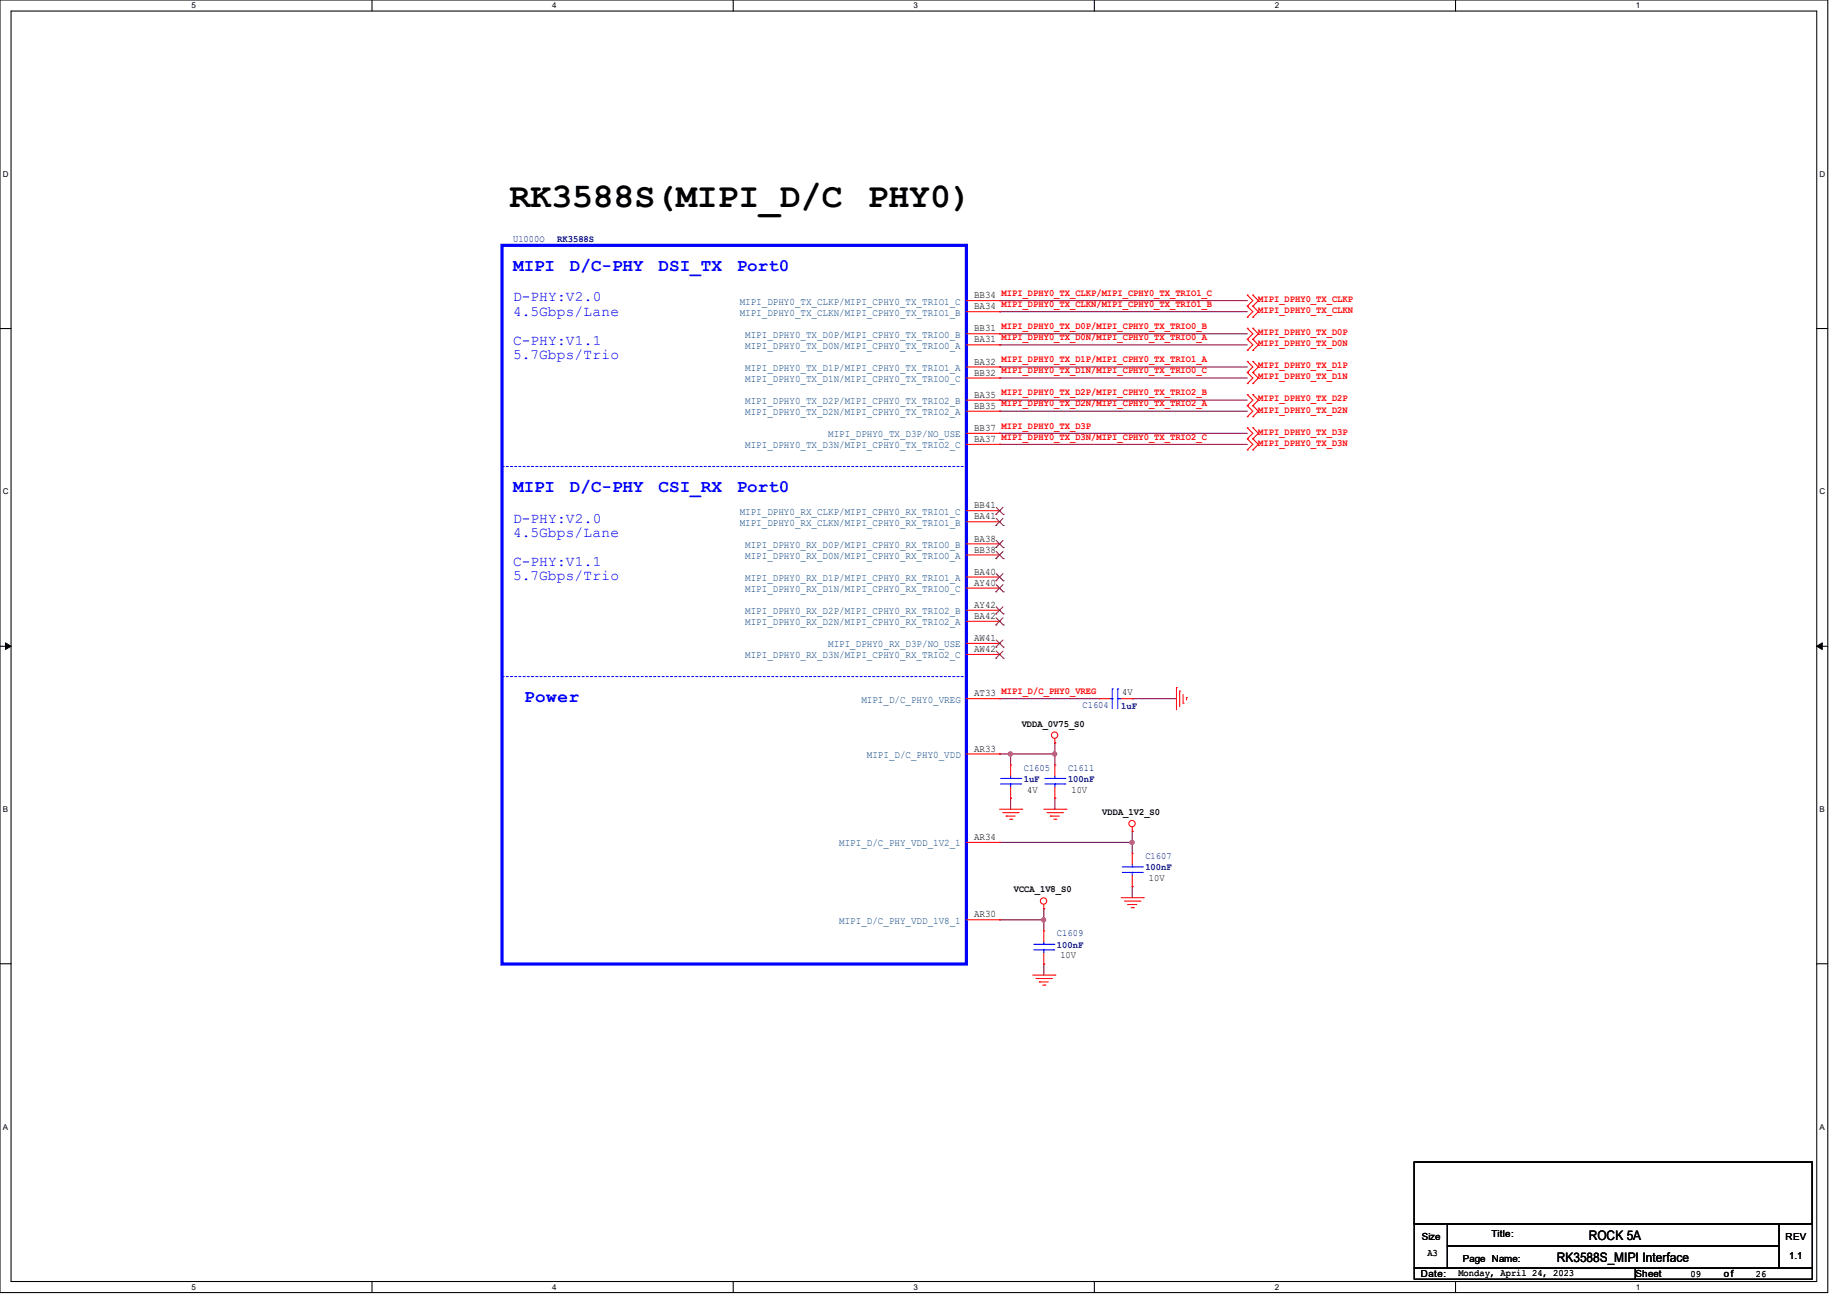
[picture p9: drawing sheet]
<svg xmlns="http://www.w3.org/2000/svg" width="297mm" height="210mm" viewBox="0 0 297 210" stroke-linecap="round" stroke-linejoin="round" font-family="sans-serif">
<defs><g id="words">
<g font-size="5.6">
<text x="82" y="33.3">RK3588S(MIPI_D/C</text>
<text x="139.5" y="33.3">PHY0)</text>
</g>
<g font-size="2.8" fill="#00f">
<text x="82.5" y="43.6">MIPI</text>
<text x="91.6" y="43.6">D/C-PHY</text>
<text x="105.9" y="43.6">DSI_TX</text>
<text x="118.5" y="43.6">Port0</text>
<text x="82.5" y="79.2">MIPI</text>
<text x="91.6" y="79.2">D/C-PHY</text>
<text x="105.9" y="79.2">CSI_RX</text>
<text x="118.5" y="79.2">Port0</text>
<text x="84.3" y="112.9">Power</text>
</g>
<g font-size="2.3" fill="#00f">
<text x="82.5" y="48.5">D-PHY:V2.0</text>
<text x="82.5" y="50.8">4.5Gbps/Lane</text>
<text x="82.5" y="55.5">C-PHY:V1.1</text>
<text x="82.5" y="57.8">5.7Gbps/Trio</text>
<text x="82.5" y="84">D-PHY:V2.0</text>
<text x="82.5" y="86.4">4.5Gbps/Lane</text>
<text x="82.5" y="91">C-PHY:V1.1</text>
<text x="82.5" y="93.3">5.7Gbps/Trio</text>
</g>
<g font-size="2.1">
<text x="250.4" y="202.9">RK3588S_MIPI Interface</text>
<text x="255.5" y="199.5">ROCK 5A</text>
</g>
<g font-size="1.6" fill="#000080">
<text x="82.5" y="38.9">U1000O</text>
<text x="89.6" y="38.9">RK3588S</text>
<text x="174.1" y="113.8">C1604</text>
<text x="180.3" y="114">1uF</text>
<text x="164.6" y="123.9">C1605</text>
<text x="164.6" y="125.7">1uF</text>
<text x="171.7" y="123.9">C1611</text>
<text x="171.7" y="125.7">100nF</text>
<text x="184.2" y="138.1">C1607</text>
<text x="184.2" y="140">100nF</text>
<text x="170" y="150.6">C1609</text>
<text x="170" y="152.4">100nF</text>
</g>
<g font-size="1.6">
<text x="156.6" y="48">BB34 MIPI_DPHY0_TX_CLKP/MIPI_CPHY0_TX_TRIO1_C</text>
<text x="156.6" y="49.7">BA34 MIPI_DPHY0_TX_CLKN/MIPI_CPHY0_TX_TRIO1_B</text>
<text x="156.6" y="53.3">BB31 MIPI_DPHY0_TX_D0P/MIPI_CPHY0_TX_TRIO0_B</text>
<text x="156.6" y="55.1">BA31 MIPI_DPHY0_TX_D0N/MIPI_CPHY0_TX_TRIO0_A</text>
<text x="156.6" y="58.6">BA32 MIPI_DPHY0_TX_D1P/MIPI_CPHY0_TX_TRIO1_A</text>
<text x="156.6" y="60.4">BB32 MIPI_DPHY0_TX_D1N/MIPI_CPHY0_TX_TRIO0_C</text>
<text x="156.6" y="64">BA35 MIPI_DPHY0_TX_D2P/MIPI_CPHY0_TX_TRIO2_B</text>
<text x="156.6" y="65.7">BB35 MIPI_DPHY0_TX_D2N/MIPI_CPHY0_TX_TRIO2_A</text>
<text x="156.6" y="69.3">BB37 MIPI_DPHY0_TX_D3P</text>
<text x="156.6" y="71.1">BA37 MIPI_DPHY0_TX_D3N/MIPI_CPHY0_TX_TRIO2_C</text>
<text x="156.6" y="81.7">BB41</text>
<text x="156.6" y="83.5">BA41</text>
<text x="156.6" y="87.1">BA38</text>
<text x="156.6" y="88.9">BB38</text>
<text x="156.6" y="92.4">BA40</text>
<text x="156.6" y="94.2">AY40</text>
<text x="156.6" y="97.7">AY42</text>
<text x="156.6" y="99.5">BA42</text>
<text x="156.6" y="103.1">AW41</text>
<text x="156.6" y="104.9">AW42</text>
<text x="156.6" y="112">AT33 MIPI_D/C_PHY0_VREG</text>
<text x="180.5" y="111.8">4V</text>
<text x="164.3" y="116.8">VDDA_0V75_S0</text>
<text x="156.6" y="120.9">AR33</text>
<text x="165.2" y="127.5">4V</text>
<text x="172.3" y="127.5">10V</text>
<text x="177.2" y="131.1">VDDA_1V2_S0</text>
<text x="156.6" y="135.1">AR34</text>
<text x="163" y="143.5">VCCA_1V8_S0</text>
<text x="184.7" y="141.7">10V</text>
<text x="156.6" y="147.5">AR30</text>
<text x="170.5" y="154.1">10V</text>
<text x="228.6" y="199.3">Size</text>
<text x="229.5" y="202">A3</text>
<text x="235.2" y="202.9">Page Name:</text>
<text x="239.9" y="199">Title:</text>
<text x="287.1" y="199.3">REV</text>
<text x="287.7" y="202.5">1.1</text>
<text x="228.5" y="205.4">Date:</text>
<text x="234.5" y="205.1">Monday, April 24, 2023</text>
<text x="263" y="205.4">Sheet</text>
<text x="271.9" y="205.4">09</text>
<text x="277.2" y="205.4">o f</text>
<text x="282.4" y="205.4">26</text>
</g>
<g font-size="1.6" fill="#004080">
<text x="119" y="49">MIPI_DPHY0_TX_CLKP/MIPI_CPHY0_TX_TRIO1_C</text>
<text x="119" y="50.8">MIPI_DPHY0_TX_CLKN/MIPI_CPHY0_TX_TRIO1_B</text>
<text x="119.8" y="54.3">MIPI_DPHY0_TX_D0P/MIPI_CPHY0_TX_TRIO0_B</text>
<text x="119.8" y="56.1">MIPI_DPHY0_TX_D0N/MIPI_CPHY0_TX_TRIO0_A</text>
<text x="119.8" y="59.6">MIPI_DPHY0_TX_D1P/MIPI_CPHY0_TX_TRIO1_A</text>
<text x="119.8" y="61.4">MIPI_DPHY0_TX_D1N/MIPI_CPHY0_TX_TRIO0_C</text>
<text x="119.8" y="65">MIPI_DPHY0_TX_D2P/MIPI_CPHY0_TX_TRIO2_B</text>
<text x="119.8" y="66.8">MIPI_DPHY0_TX_D2N/MIPI_CPHY0_TX_TRIO2_A</text>
<text x="133.2" y="70.3">MIPI_DPHY0_TX_D3P/NO_USE</text>
<text x="119.8" y="72.1">MIPI_DPHY0_TX_D3N/MIPI_CPHY0_TX_TRIO2_C</text>
<text x="119" y="82.8">MIPI_DPHY0_RX_CLKP/MIPI_CPHY0_RX_TRIO1_C</text>
<text x="119" y="84.5">MIPI_DPHY0_RX_CLKN/MIPI_CPHY0_RX_TRIO1_B</text>
<text x="119.8" y="88.1">MIPI_DPHY0_RX_D0P/MIPI_CPHY0_RX_TRIO0_B</text>
<text x="119.8" y="89.9">MIPI_DPHY0_RX_D0N/MIPI_CPHY0_RX_TRIO0_A</text>
<text x="119.8" y="93.4">MIPI_DPHY0_RX_D1P/MIPI_CPHY0_RX_TRIO1_A</text>
<text x="119.8" y="95.2">MIPI_DPHY0_RX_D1N/MIPI_CPHY0_RX_TRIO0_C</text>
<text x="119.8" y="98.8">MIPI_DPHY0_RX_D2P/MIPI_CPHY0_RX_TRIO2_B</text>
<text x="119.8" y="100.5">MIPI_DPHY0_RX_D2N/MIPI_CPHY0_RX_TRIO2_A</text>
<text x="119.8" y="105.9">MIPI_DPHY0_RX_D3N/MIPI_CPHY0_RX_TRIO2_C</text>
<text x="133.2" y="104.1">MIPI_DPHY0_RX_D3P/NO_USE</text>
<text x="138.5" y="113">MIPI_D/C_PHY0_VREG</text>
<text x="139.4" y="121.9">MIPI_D/C_PHY0_VDD</text>
<text x="135" y="136.1">MIPI_D/C_PHY_VDD_1V2_1</text>
<text x="135" y="148.6">MIPI_D/C_PHY_VDD_1V8_1</text>
</g>
<g font-size="1.6" fill="#f00">
<text x="202.3" y="53.9">MIPI_DPHY0_TX_D0P</text>
<text x="202.3" y="50.3">MIPI_DPHY0_TX_CLKN</text>
<text x="202.3" y="48.6">MIPI_DPHY0_TX_CLKP</text>
<text x="202.3" y="55.7">MIPI_DPHY0_TX_D0N</text>
<text x="202.3" y="59.2">MIPI_DPHY0_TX_D1P</text>
<text x="202.3" y="61">MIPI_DPHY0_TX_D1N</text>
<text x="202.3" y="64.6">MIPI_DPHY0_TX_D2P</text>
<text x="202.3" y="66.3">MIPI_DPHY0_TX_D2N</text>
<text x="202.3" y="71.7">MIPI_DPHY0_TX_D3N</text>
<text x="202.3" y="69.9">MIPI_DPHY0_TX_D3P</text>
</g>
<g font-size="1.3">
<text x="30.8" y="1.3">5</text>
<text x="88.8" y="1.3">4</text>
<text x="146.9" y="1.3">3</text>
<text x="205" y="1.3">2</text>
<text x="263.1" y="1.3">1</text>
<text x=".5" y="28.4">D</text>
<text x="292.6" y="28.4">D</text>
<text x=".5" y="79.5">C</text>
<text x="292.6" y="79.5">C</text>
<text x=".5" y="130.6">B</text>
<text x="292.6" y="130.6">B</text>
<text x=".5" y="181.7">A</text>
<text x="292.6" y="181.7">A</text>
<text x="30.8" y="207.4">5</text>
<text x="88.8" y="207.4">4</text>
<text x="146.9" y="207.4">3</text>
<text x="205" y="207.4">2</text>
<text x="263.1" y="207.4">1</text>
</g>
</g></defs>
<path d="M0 0h293.9v207.9h-293.9zM1.8 1.8h290.3v204.3h-290.3z" fill="none" stroke="#000" stroke-width=".17"/>
<g fill="#fff">
<path d="M30.8 .2h.7v1.4h-.7z"/>
<path d="M30.8 206.2h.7v1.4h-.7z"/>
</g>
<path d="M59.8 0v1.8M59.8 206.1v1.8" fill="none" stroke="#000" stroke-width=".17"/>
<g fill="#fff">
<path d="M88.8 .2h.7v1.4h-.7z"/>
<path d="M88.8 206.2h.7v1.4h-.7z"/>
</g>
<path d="M117.9 0v1.8M117.9 206.1v1.8" fill="none" stroke="#000" stroke-width=".17"/>
<g fill="#fff">
<path d="M146.9 .2h.7v1.4h-.7z"/>
<path d="M146.9 206.2h.7v1.4h-.7z"/>
</g>
<path d="M176 0v1.8M176 206.1v1.8" fill="none" stroke="#000" stroke-width=".17"/>
<g fill="#fff">
<path d="M205 .2h.7v1.4h-.7z"/>
<path d="M205 206.2h.7v1.4h-.7z"/>
</g>
<path d="M234.1 0v1.8M234.1 206.1v1.8" fill="none" stroke="#000" stroke-width=".17"/>
<g fill="#fff">
<path d="M263.1 .2h.6v1.4h-.6z"/>
<path d="M263.1 206.2h.6v1.4h-.6z"/>
<path d="M.5 27.3h.9v1.4h-.9z"/>
<path d="M292.6 27.3h.9v1.4h-.9z"/>
<path d="M.5 78.4h.9v1.4h-.9z"/>
<path d="M292.6 78.4h.9v1.4h-.9z"/>
</g>
<path d="M0 52.8h1.8M292.1 52.8h1.8" fill="none" stroke="#000" stroke-width=".17"/>
<g fill="#fff">
<path d="M.5 129.5h.8v1.4h-.8z"/>
<path d="M292.6 129.5h.8v1.4h-.8z"/>
</g>
<path d="M0 103.9h1.8M292.1 103.9h1.8" fill="none" stroke="#000" stroke-width=".17"/>
<path d="M.9 103.4l.9 .5-.9 .5zM292.1 103.9l.9-.5v1z" fill="#000" stroke="#000" stroke-width=".16"/>
<g fill="#fff">
<path d="M.5 180.5h.8v1.4h-.8z"/>
<path d="M292.6 180.5h.8v1.4h-.8z"/>
</g>
<path d="M0 155h1.8M292.1 155h1.8M227.4 186.9h64v9.9h-64zM227.4 196.8h5.3v7.1h-5.3zM232.7 196.8h53.4v3.6h-53.4zM286.1 196.8h5.3v7.1h-5.3zM227.4 203.9h35.6v1.8h-35.6zM232.7 200.4h53.4v3.5h-53.4zM263 203.9h28.4v1.8h-28.4z" fill="none" stroke="#000" stroke-width=".17"/>
<g fill="none" stroke="#800040" stroke-width=".17">
<path d="M160.7 48.3h.1M160.7 50.1h.1M160.7 59h.1M160.7 53.7h.1M160.7 55.5h.1M160.7 48.3h39.9M160.7 50.1h39.9M160.7 59h39.9M160.7 53.7h39.9M160.7 55.5h39.9M160.7 69.7h.1M160.7 71.5h.1"/>
<path d="M160.7 64.3h.1M160.7 66.1h.1M160.7 60.8h.1M160.7 69.7h39.9M160.7 71.5h39.9M160.7 64.3h39.9M160.7 66.1h39.9M160.7 60.8h39.9M160.7 112.4h.1M160.7 112.4h16M169.6 119.5h.1M169.6 119.5v3.5"/>
<path d="M182.1 112.4h.1M182.1 112.4h7.1M160.7 121.2h.1M160.7 135.5h.1M160.7 121.2h8.9M160.7 135.5h21.4M162.5 121.2h.1M162.5 128.4h.1M162.5 121.2v1.8M162.5 128.4v1.7M169.6 121.2h.1M169.6 128.4h.1"/>
<path d="M169.6 128.4v1.7M182.1 133.7h.1M182.1 135.5h.1M182.1 133.7v3.5M160.7 147.9h.1M160.7 147.9h7.2M167.9 146.1h.1M167.9 155h.1M167.9 147.9h.1M167.9 146.1v3.6M167.9 155v1.8M182.1 142.6h.1"/>
<path d="M182.1 142.6v1.8"/>
</g>
<g fill="#f0f" stroke="#f0f" stroke-width=".17">
<circle cx="169.6" cy="121.2" r=".34"/>
<circle cx="162.5" cy="121.2" r=".34"/>
<circle cx="182" cy="135.5" r=".34"/>
<circle cx="167.8" cy="147.9" r=".34"/>
</g>
<g fill="none" stroke="#f00" stroke-width=".17">
<path d="M155.4 48.3h5.3M155.4 50.1h5.3M155.4 53.7h5.3M155.4 55.5h5.3M155.4 59h5.3M160.7 48.3h.1M160.7 50.1h.1M160.7 53.7h.1M160.7 55.5h.1M160.7 59h.1M200.6 56.3h.1M200.6 54.6h.1"/>
<path d="M200.6 52.8h.1M200.6 59.9h.1M200.6 58.1h.1M200.6 51h.1M200.6 49.2h.1M200.6 47.5h.1M200.6 54.6l.9 .9-.9 .8M200.6 52.8l.9 .9-.9 .9M200.6 59.9l.9 .9-.9 .9M200.6 58.1l.9 .9-.9 .9M200.6 49.2l.9 .9-.9 .9M200.6 47.5l.9 .8-.9 .9"/>
<path d="M201.5 56.3h.1M201.5 54.6h.1M201.5 52.8h.1M201.5 59.9h.1M201.5 58.1h.1M201.5 51h.1M201.5 49.2h.1M201.5 47.5h.1M201.5 54.6l.9 .9-.9 .8M201.5 52.8l.9 .9-.9 .9M201.5 59.9l.9 .9-.9 .9M201.5 58.1l.9 .9-.9 .9"/>
<path d="M201.5 49.2l.9 .9-.9 .9M201.5 47.5l.9 .8-.9 .9M155.4 60.8h5.3M155.4 64.3h5.3M155.4 66.1h5.3M155.4 69.7h5.3M155.4 71.5h5.3M160.7 60.8h.1M160.7 64.3h.1M160.7 66.1h.1M160.7 69.7h.1M160.7 71.5h.1"/>
<path d="M200.6 61.7h.1M200.6 67h.1M200.6 65.2h.1M200.6 63.5h.1M200.6 72.3h.1M200.6 70.6h.1M200.6 68.8h.1M200.6 65.2l.9 .9-.9 .9M200.6 63.5l.9 .8-.9 .9M200.6 70.6l.9 .9-.9 .8M200.6 68.8l.9 .9-.9 .9M201.5 61.7h.1"/>
<path d="M201.5 67h.1M201.5 65.2h.1M201.5 63.5h.1M201.5 72.3h.1M201.5 70.6h.1M201.5 68.8h.1M201.5 65.2l.9 .9-.9 .9M201.5 63.5l.9 .8-.9 .9M201.5 70.6l.9 .9-.9 .8M201.5 68.8l.9 .9-.9 .9M155.4 82.1h5.3M155.4 83.9h5.3"/>
<path d="M155.4 87.5h5.3M155.4 89.2h5.3M155.4 92.8h5.3M155.4 94.6h5.3M155.4 98.1h5.3M155.4 99.9h5.3M160.7 82.1h.1M160.7 83.9h.1M160.7 87.5h.1M160.7 89.2h.1M160.7 92.8h.1M160.7 94.6h.1"/>
<path d="M160.7 98.1h.1M160.7 99.9h.1M155.4 112.4h5.3M155.4 103.5h5.3M155.4 105.2h5.3M160.7 103.5h.1M160.7 105.2h.1M160.7 112.4h.1M169.6 119.5h.1M169.6 118.8v.7M176.7 112.4h.1M176.7 112.4h1.8"/>
<path d="M180.3 112.4h1.8M182.1 112.4h.1M189.2 110.6h.1M189.2 110.6v3.5M189.7 111.1h.1M189.7 111.1v2.5M190.2 113.1h.1M190.2 111.7v1.4M190.8 112.2h.1M190.8 112.2v.4M155.4 121.2h5.3M155.4 135.5h5.3"/>
<path d="M160.7 121.2h.1M160.7 135.5h.1M160.7 130.1h3.6M161.2 130.7h2.5M161.8 131.2h.1M161.8 131.2h1.4M162.3 131.7h.4M162.5 123h.1M162.5 128.4h.1M162.5 123v1.8M162.5 126.6v1.8M162.7 131.7h.1"/>
<path d="M163.7 130.7h.1M164.3 130.1h.1M167.9 130.1h3.5M168.4 130.7h2.5M168.9 131.2h.1M168.9 131.2h1.4M169.5 131.7h.3M169.6 123h.1M169.6 128.4h.1M169.6 123v1.8M169.6 126.6v1.8M169.8 131.7h.1"/>
<path d="M170.9 130.7h.1M171.4 130.1h.1M182.1 133.7h.1M182.1 137.2h.1M182.1 133v.7M182.1 137.2v1.8M155.4 147.9h5.3M160.7 147.9h.1M166.1 156.8h3.5M166.6 157.4h2.5M167.1 157.9h.1M167.1 157.9h1.5"/>
<path d="M167.7 158.4h.3M167.9 146.1h.1M167.9 149.7h.1M167.9 155h.1M167.9 145.5v.6M167.9 149.7v1.8M167.9 153.2v1.8M168 158.4h.1M169.1 157.4h.1M169.6 156.8h.1M180.3 144.4h3.6M180.8 144.9h2.5"/>
<path d="M181.4 145.5h.1M181.4 145.5h1.4M181.9 146h.3M182.1 142.6h.1M182.1 140.8v1.8M182.2 146h.1M183.3 144.9h.1M183.9 144.4h.1"/>
<circle cx="169.6" cy="118.2" r=".51"/>
<circle cx="182" cy="132.4" r=".51"/>
<circle cx="167.8" cy="144.9" r=".51"/>
</g>
<g fill="none" stroke="#00f" stroke-width=".17">
<path d="M178.5 112.4h.4M178.9 112.4h.1M178.9 110.8h.1M178.9 110.8v3.2M179.7 110.8h.1M179.7 112.4h.1M179.7 112.4h.6M179.7 110.8v3.2M160.9 126.1h3.2M160.9 125.2h3.2M162.5 125.2h.1M162.5 126.1h.1"/>
<path d="M162.5 124.8v.4M162.5 126.1v.5M164.1 126.1h.1M164.1 125.2h.1M168 126.1h3.2M168 125.2h3.2M169.6 125.2h.1M169.6 126.1h.1M169.6 124.8v.4M169.6 126.1v.5M171.2 126.1h.1M171.2 125.2h.1"/>
<path d="M180.5 139.4h3.2M182.1 139.4h.1M182.1 139v.4M183.7 139.4h.1M166.2 152.7h3.3M166.2 151.8h3.3M167.9 151.8h.1M167.9 152.7h.1M167.9 151.5v.3M167.9 152.7v.5M169.5 152.7h.1M169.5 151.8h.1"/>
<path d="M180.5 140.3h3.2M182.1 140.3h.1M182.1 140.3v.5M183.7 140.3h.1"/>
</g>
<path d="M80.7 39.5h74.7v115.5h-74.7z" fill="none" stroke="#00f" stroke-width=".51"/>
<path d="M80.7 75h74.7M155.4 75h.1M80.7 108.8h74.7M155.4 108.8h.1" fill="none" stroke="#00f" stroke-width=".17" stroke-dasharray=".3 .3"/>
<g fill="none" stroke="#804000" stroke-width=".16">
<path d="M160.1 82.7h.1M160.1 84.5h.1M160.1 88.1h.1M160.1 89.8h.1M160.1 93.4h.1M160.1 95.2h.1M160.1 98.7h.1M160.2 81.6l1.1 1.1M160.2 83.4l1.1 1.1M160.2 86.9l1.1 1.2M160.2 88.7l1.1 1.1M160.2 92.2l1.1 1.2"/>
<path d="M160.2 94l1.1 1.2M160.2 97.6l1.1 1.1M160.2 99.4l1.1 1.1M161.3 81.6l-1.2 1.1M161.3 83.4l-1.2 1.1M161.3 86.9l-1.2 1.2M161.3 88.7l-1.2 1.1M161.3 92.2l-1.2 1.2M161.3 94l-1.2 1.2M161.3 97.6l-1.2 1.1M161.3 99.4l-1.2 1.1M161.3 82.7h.1"/>
<path d="M161.3 84.5h.1M161.3 88.1h.1M161.3 89.8h.1M161.3 93.4h.1M161.3 95.2h.1M161.3 98.7h.1M160.1 100.5h.1M160.1 104.1h.1M160.1 105.8h.1M160.2 102.9l1.1 1.2M160.2 104.7l1.1 1.1M161.3 102.9l-1.2 1.2"/>
<path d="M161.3 104.7l-1.2 1.1M161.3 100.5h.1M161.3 104.1h.1M161.3 105.8h.1"/>
</g>
<use href="#words"/>
</svg>
